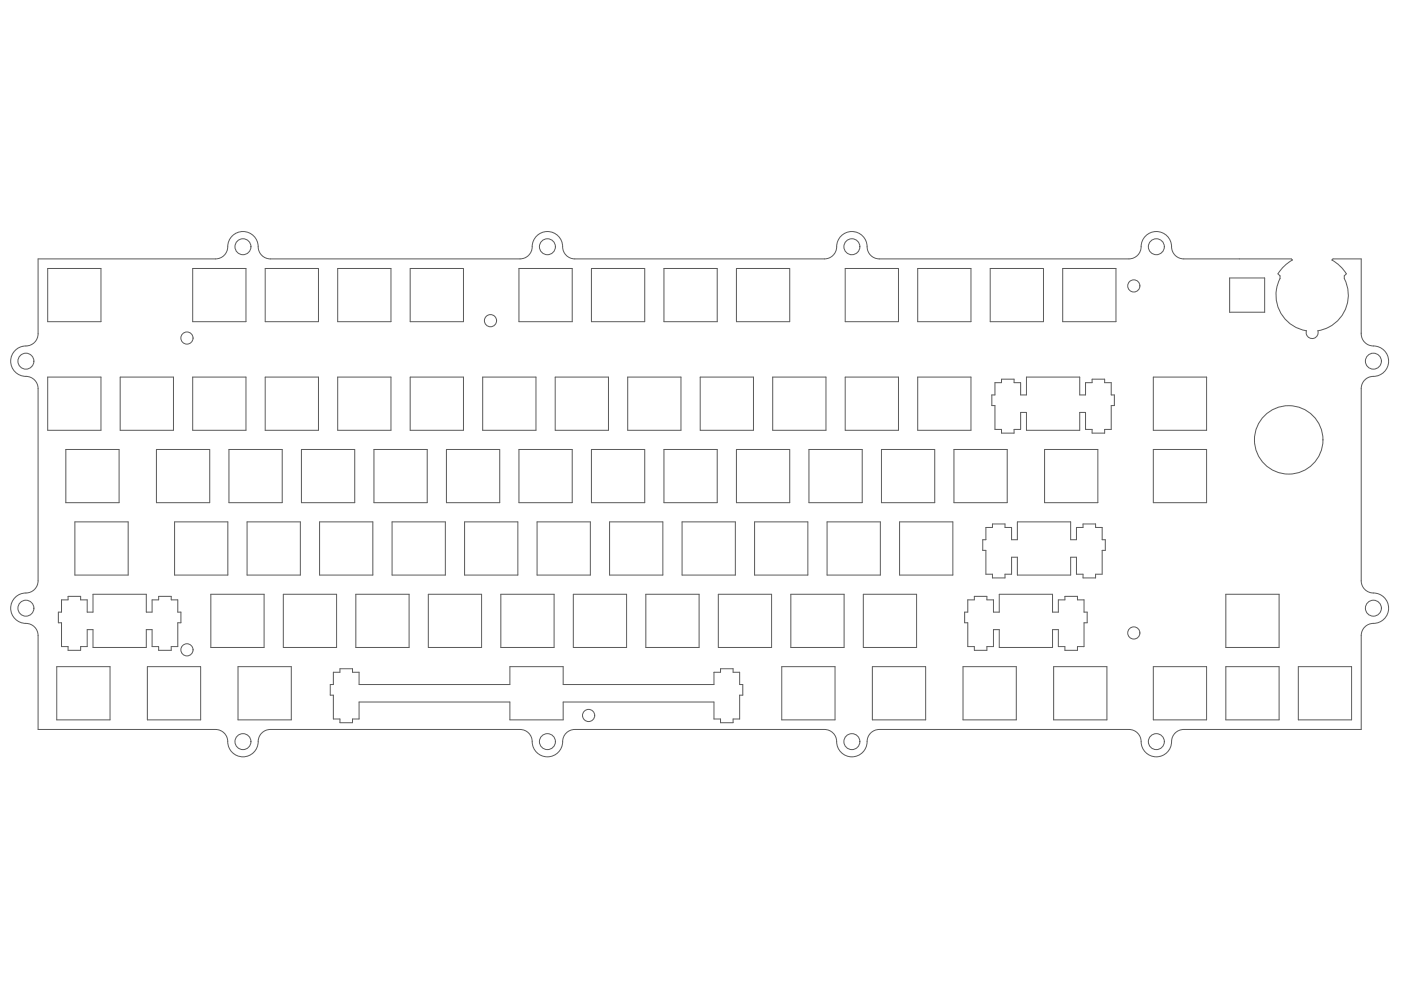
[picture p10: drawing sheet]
<svg xmlns="http://www.w3.org/2000/svg" width="297mm" height="210mm" viewBox="0 0 297 210" stroke-linecap="round" stroke-linejoin="round" font-family="sans-serif">
<g fill="none" stroke="#5a5a5a" stroke-width=".21">
<path d="M8.1 54.9l38.2-.1a2.81 2.81 0 0 0 2-3.1 3.2 3.2 0 0 1 3.5-2.6 3.2 3.2 0 0 1 2.9 3.2 2.58 2.58 0 0 0 2.6 2.6l53.5-.1a2.81 2.81 0 0 0 2.1-3.1 3.2 3.2 0 0 1 3.5-2.6 3.2 3.2 0 0 1 2.9 3.2 2.58 2.58 0 0 0 2.6 2.6l53.5-.1a2.81 2.81 0 0 0 2.1-3.1 3.2 3.2 0 0 1 3.4-2.6 3.2 3.2 0 0 1 2.9 3.2 2.58 2.58 0 0 0 2.6 2.6l53.5-.1a2.81 2.81 0 0 0 2.1-3.1 3.2 3.2 0 0 1 3.5-2.6 3.2 3.2 0 0 1 2.9 3.2 2.58 2.58 0 0 0 2.6 2.6h22.8l.2 .2-1.9 1.5-1.1 1.5 .4 .4v.6l-.2 .4a7.6 7.6 0 0 0 5.8 10.6 1.27 1.27 0 0 0 1.2 1.7 1.27 1.27 0 0 0 1.2-1.7 7.7 7.7 0 0 0 5.6-11v-.6l.5-.4-1.6-1.9-1.5-1.1 .2-.2h6v15.9a2.78 2.78 0 0 0 3.2 2.6 3.2 3.2 0 0 1 2.6 3.5 3.2 3.2 0 0 1-3.2 2.9 2.58 2.58 0 0 0-2.6 2.6l.1 41.3a2.81 2.81 0 0 0 3.1 2.1 3.2 3.2 0 0 1 2.6 3.5 3.2 3.2 0 0 1-3.2 2.9 2.58 2.58 0 0 0-2.6 2.6v19.9h-37.6a2.78 2.78 0 0 0-2.7 3.2 3.2 3.2 0 0 1-3.5 2.5 3.2 3.2 0 0 1-2.9-3.2 2.58 2.58 0 0 0-2.5-2.5h-53.6a2.81 2.81 0 0 0-2 3.2 3.2 3.2 0 0 1-3.5 2.5 3.2 3.2 0 0 1-2.9-3.2 2.58 2.58 0 0 0-2.6-2.5h-53.5a2.81 2.81 0 0 0-2.1 3.2 3.2 3.2 0 0 1-3.5 2.5 3.2 3.2 0 0 1-2.9-3.2 2.58 2.58 0 0 0-2.5-2.5h-53.6a2.81 2.81 0 0 0-2 3.2 3.2 3.2 0 0 1-3.5 2.5 3.2 3.2 0 0 1-2.9-3.2 2.58 2.58 0 0 0-2.6-2.5h-37.6v-19.9a2.78 2.78 0 0 0-3.3-2.7 3.2 3.2 0 0 1-2.5-3.5 3.2 3.2 0 0 1 3.2-2.9 2.58 2.58 0 0 0 2.6-2.6l-.1-41.3a2.81 2.81 0 0 0-3.2-2.1 3.2 3.2 0 0 1-2.5-3.5 3.2 3.2 0 0 1 3.2-2.8 2.58 2.58 0 0 0 2.6-2.6zM10.1 56.9h11.3v11.3h-11.3zM40.9 56.9h11.3v11.3h-11.3zM56.2 56.9h11.3v11.3h-11.3zM71.6 56.9h11.3v11.3h-11.3zM87 56.9h11.3v11.3h-11.3zM110 56.9h11.3v11.3h-11.3zM125.4 56.9h11.3v11.3h-11.3zM140.8 56.9h11.3v11.3h-11.3zM156.1 56.9h11.3v11.3h-11.3zM179.2 56.9h11.3v11.3h-11.3zM194.6 56.9h11.3v11.3h-11.3z"/>
<path d="M209.9 56.9h11.3v11.3h-11.3zM225.3 56.9h11.3v11.3h-11.3zM260.7 58.9h7.4v7.3h-7.4zM10.1 80h11.3v11.2h-11.3zM25.5 80h11.3v11.2h-11.3zM40.9 80h11.3v11.2h-11.3zM56.2 80h11.3v11.2h-11.3zM71.6 80h11.3v11.2h-11.3zM87 80h11.3v11.2h-11.3zM102.3 80h11.3v11.2h-11.3zM117.7 80h11.3v11.2h-11.3zM133.1 80h11.3v11.2h-11.3z"/>
<path d="M148.5 80h11.3v11.2h-11.3zM163.8 80h11.3v11.2h-11.3zM179.2 80h11.3v11.2h-11.3zM194.6 80h11.3v11.2h-11.3zM244.5 80h11.3v11.2h-11.3zM14 95.3h11.3v11.3h-11.3zM33.2 95.3h11.3v11.3h-11.3zM48.5 95.3h11.3v11.3h-11.3zM63.9 95.3h11.3v11.3h-11.3zM79.3 95.3h11.3v11.3h-11.3zM94.7 95.3h11.3v11.3h-11.3zM110 95.3h11.3v11.3h-11.3z"/>
<path d="M125.4 95.3h11.3v11.3h-11.3zM140.8 95.3h11.3v11.3h-11.3zM156.1 95.3h11.3v11.3h-11.3zM171.5 95.3h11.3v11.3h-11.3zM186.9 95.3h11.3v11.3h-11.3zM202.3 95.3h11.3v11.3h-11.3zM210.9 81.1h1.4v-.7h2.7v.7h1.4v2.6h1.2v-3.7h11.3v3.7h1.3v-2.6h1.3v-.7h2.7v.7h1.4v2.6h.7v2.3h-.7v5h-1.4v.8h-2.7v-.8h-1.3v-3.6h-1.3v3.8h-11.3v-3.8h-1.2v3.6h-1.4v.8h-2.7v-.8h-1.4v-5h-.6v-2.3h.6zM221.5 95.3h11.3v11.3h-11.3zM244.5 95.3h11.3v11.3h-11.3zM15.9 110.7h11.3v11.2h-11.3zM37 110.7h11.3v11.2h-11.3zM52.4 110.7h11.3v11.2h-11.3z"/>
<path d="M67.8 110.7h11.3v11.2h-11.3zM83.1 110.7h11.3v11.2h-11.3zM98.5 110.7h11.3v11.2h-11.3zM113.9 110.7h11.3v11.2h-11.3zM129.2 110.7h11.3v11.2h-11.3zM144.6 110.7h11.3v11.2h-11.3zM160 110.7h11.3v11.2h-11.3zM175.4 110.7h11.3v11.2h-11.3zM190.7 110.7h11.3v11.2h-11.3zM209 111.8h1.4v-.7h2.7v.7h1.4v2.6h1.2v-3.7h11.3v3.7h1.2v-2.6h1.4v-.7h2.7v.7h1.4v2.6h.6v2.3h-.6v5h-1.4v.8h-2.7v-.8h-1.4v-3.6h-1.2v3.8h-11.3v-3.8h-1.2v3.6h-1.4v.8h-2.7v-.8h-1.4v-5h-.6v-2.3h.6zM13 127.2h1.4v-.8h2.7v.8h1.4v2.6h1.2v-3.8h11.3v3.8h1.2v-2.6h1.4v-.8h2.7v.8h1.4v2.6h.7v2.2h-.7v5.1h-1.4v.8h-2.7v-.8h-1.4v-3.6h-1.2v3.8h-11.3v-3.8h-1.2v3.6h-1.4v.8h-2.7v-.8h-1.4v-5.1h-.6v-2.2h.6zM44.7 126h11.3v11.3h-11.3z"/>
<path d="M60.1 126h11.3v11.3h-11.3zM75.4 126h11.3v11.3h-11.3zM90.8 126h11.3v11.3h-11.3zM106.2 126h11.3v11.3h-11.3zM121.6 126h11.3v11.3h-11.3zM136.9 126h11.3v11.3h-11.3zM152.3 126h11.3v11.3h-11.3zM167.7 126h11.3v11.3h-11.3zM183 126h11.3v11.3h-11.3zM205.2 127.2h1.4v-.8h2.6v.8h1.4v2.6h1.3v-3.8h11.3v3.8h1.2v-2.6h1.4v-.8h2.6v.8h1.4v2.6h.7v2.2h-.7v5.1h-1.4v.8h-2.6v-.8h-1.4v-3.6h-1.2v3.8h-11.3v-3.8h-1.3v3.6h-1.4v.8h-2.6v-.8h-1.4v-5.1h-.7v-2.2h.7zM259.9 126h11.3v11.3h-11.3zM12 141.3h11.3v11.3h-11.3z"/>
<path d="M31.2 141.3h11.3v11.3h-11.3zM50.5 141.3h11.3v11.3h-11.3zM70.7 142.5h1.4v-.7h2.6v.7h1.4v2.6h32v-3.8h11.3v3.8h32v-2.6h1.4v-.7h2.6v.7h1.4v2.6h.7v2.3h-.7v5h-1.4v.8h-2.6v-.8h-1.4v-3.6h-32v3.8h-11.3v-3.8h-32v3.6h-1.4v.8h-2.6v-.8h-1.4v-5h-.7v-2.3h.7zM165.7 141.3h11.3v11.3h-11.3zM185 141.3h11.3v11.3h-11.3zM204.2 141.3h11.3v11.3h-11.3zM223.4 141.3h11.3v11.3h-11.3zM244.5 141.3h11.3v11.3h-11.3zM259.9 141.3h11.3v11.3h-11.3zM275.3 141.3h11.3v11.3h-11.3z"/>
<circle cx="51.5" cy="52.3" r="1.69"/>
<circle cx="116.1" cy="52.3" r="1.69"/>
<circle cx="180.6" cy="52.3" r="1.69"/>
<circle cx="245.2" cy="52.3" r="1.69"/>
<circle cx="5.5" cy="76.6" r="1.69"/>
<circle cx="39.6" cy="71.7" r="1.29"/>
<circle cx="104" cy="68" r="1.29"/>
<circle cx="240.4" cy="60.6" r="1.29"/>
<circle cx="291.2" cy="76.6" r="1.69"/>
<circle cx="273.2" cy="93.3" r="7.3"/>
<circle cx="5.5" cy="129" r="1.69"/>
<circle cx="39.6" cy="137.8" r="1.29"/>
<circle cx="240.4" cy="134.2" r="1.29"/>
<circle cx="291.2" cy="129" r="1.69"/>
<circle cx="51.5" cy="157.2" r="1.69"/>
<circle cx="116.1" cy="157.2" r="1.69"/>
<circle cx="124.8" cy="151.7" r="1.29"/>
<circle cx="180.6" cy="157.2" r="1.69"/>
<circle cx="245.2" cy="157.2" r="1.69"/>
</g>
</svg>
